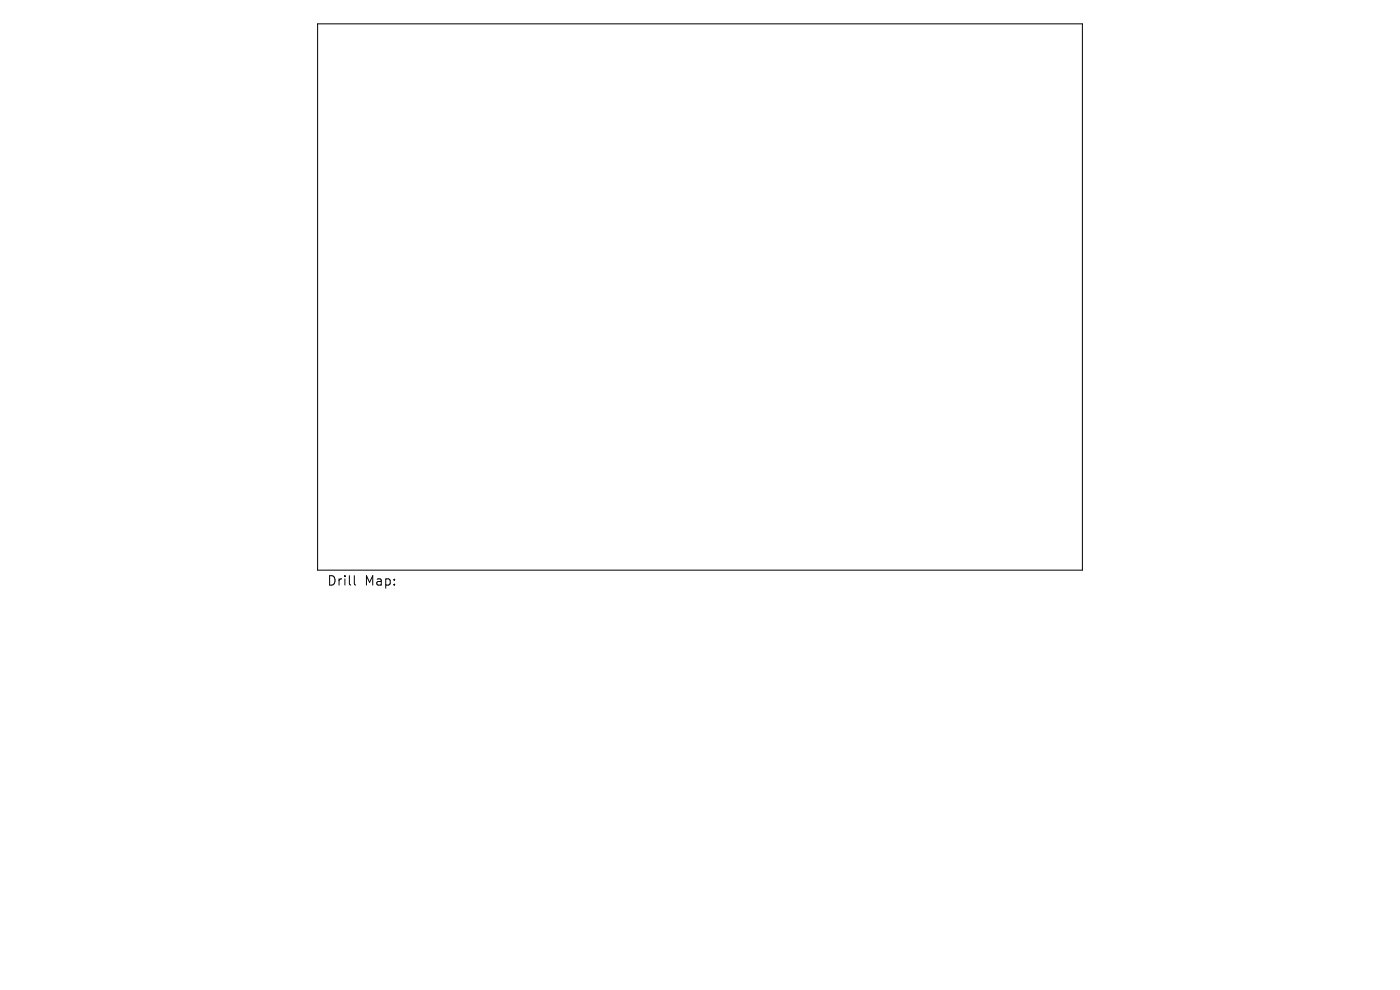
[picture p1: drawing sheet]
<svg xmlns="http://www.w3.org/2000/svg" width="297mm" height="210mm" viewBox="0 0 297 210" stroke-linecap="round" stroke-linejoin="round" font-family="sans-serif">
<defs><g id="words">
<g font-size="2.8">
<text x="69.3" y="124.5">Drill</text>
<text x="77.3" y="124.5">Map:</text>
</g>
</g></defs>
<path d="M67.4 5.1h162.2v115.8h-162.2zM75.2 122.1v1.7l.3 .3" fill="none" stroke="#000" stroke-width=".21"/>
<use href="#words"/>
</svg>
